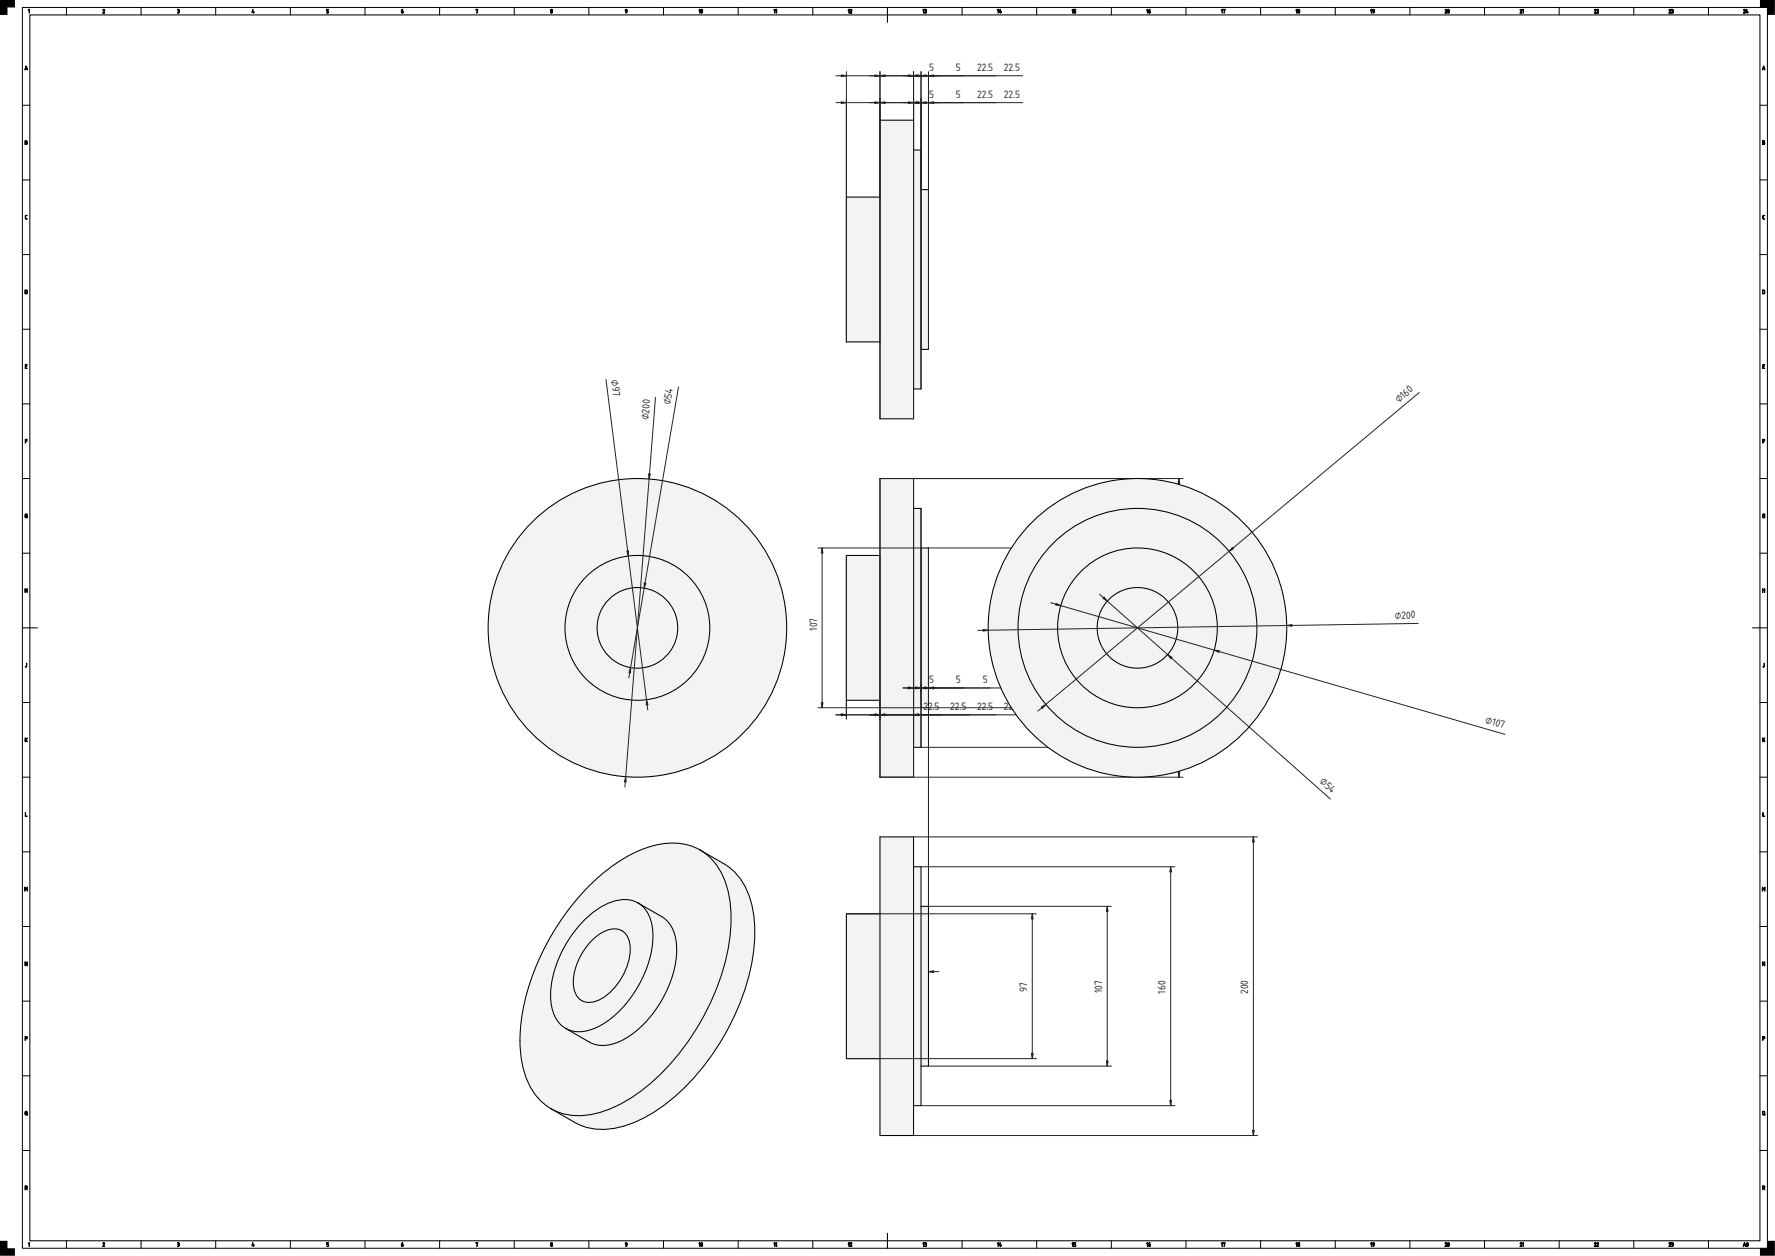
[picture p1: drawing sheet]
<svg xmlns="http://www.w3.org/2000/svg" width="1189mm" height="841mm" viewBox="0 0 1189 841" stroke-linecap="round" stroke-linejoin="round" font-family="sans-serif">
<defs><g id="words">
<g font-size="6.7" fill="#212529">
<text x="622" y="47">5</text>
<text x="640" y="47">5</text>
<text x="654" y="47">22.5</text>
<text x="672" y="47">22.5</text>
<text x="622" y="65">5</text>
<text x="640" y="65">5</text>
<text x="654" y="65">22.5</text>
<text x="672" y="65">22.5</text>
<text x="409" y="254" transform="rotate(83 409 254)">⌀97</text>
<text x="937" y="270" transform="rotate(-40 937 270)">⌀160</text>
<text x="449" y="271" transform="rotate(-80 449 271)">⌀54</text>
<text x="434" y="281" transform="rotate(-86 434 281)">⌀200</text>
<text x="934" y="414" transform="rotate(-1 934 414)">⌀200</text>
<text x="547" y="422" transform="rotate(-90 547 422)">107</text>
<text x="709" y="425" transform="rotate(-90 709 425)">107</text>
<text x="750" y="421" transform="rotate(-90 750 421)">180</text>
<text x="786" y="432" transform="rotate(-90 786 432)">200</text>
<text x="622" y="457">5</text>
<text x="640" y="457">5</text>
<text x="658" y="457">5</text>
<text x="618" y="475">22.5</text>
<text x="636" y="475">22.5</text>
<text x="654" y="475">22.5</text>
<text x="672" y="475">22.5</text>
<text x="995" y="484" transform="rotate(16 995 484)">⌀107</text>
<text x="884" y="524" transform="rotate(42 884 524)">⌀54</text>
<text x="688" y="664" transform="rotate(-90 688 664)">97</text>
<text x="738" y="665" transform="rotate(-90 738 665)">107</text>
<text x="781" y="665" transform="rotate(-90 781 665)">160</text>
<text x="836" y="666" transform="rotate(-90 836 666)">200</text>
</g>
</g></defs>
<path d="M20 10h1159v821h-1159zM594 5v10M15 420h10M1174 420h10M594 826v10" fill="none" stroke="#000" stroke-width=".7"/>
<g fill="none" stroke="#000" stroke-width=".67">
<path d="M15 5h1169v831h-1169zM44 5v5M94 5v5M144 5v5M194 5v5M244 5v5M294 5v5M344 5v5M394 5v5M444 5v5M494 5v5M544 5v5"/>
<path d="M644 5v5M694 5v5M744 5v5M794 5v5M844 5v5M894 5v5M944 5v5M994 5v5M1044 5v5M1094 5v5M1144 5v5M15 70h5"/>
<path d="M1179 70h5M15 120h5M1179 120h5M15 170h5M1179 170h5M15 220h5M1179 220h5M15 270h5M1179 270h5M15 320h5M1179 320h5M15 370h5"/>
<path d="M1179 370h5M594 420h.1M15 470h5M1179 470h5M15 520h5M1179 520h5M15 570h5M1179 570h5M15 620h5M1179 620h5M15 670h5M1179 670h5"/>
<path d="M15 720h5M1179 720h5M15 770h5M1179 770h5M44 831v5M94 831v5M144 831v5M194 831v5M244 831v5M294 831v5M344 831v5M394 831v5"/>
<path d="M444 831v5M494 831v5M544 831v5M644 831v5M694 831v5M744 831v5M794 831v5M844 831v5M894 831v5M944 831v5M994 831v5M1044 831v5"/>
<path d="M1094 831v5M1144 831v5"/>
</g>
<g fill="#000" stroke="#000" stroke-width=".67">
<path d="M20 6v3v-2h-1zM69 6l1 1-1 2h1h-1l1-2zM119 6h1v1a1 1 0 0 1 0 1 1 1 0 0 1-1 1 .7 .7 0 0 0 1-1 .7 .7 0 0 0-1-1h1zM169 6v2h1v1l-1-1zM219 6h1h-1v1l1 1v1h-1l1-1-1-1zM319 6h1l-1 3 1-3-1 1zM17 144h1l-1 1v1l1 1-1-1zM1181 144h1l-1 1v1l1 1-1-1zM17 244h1h-1v1h1h-1v1l1 1h-1zM1181 244h1h-1v1h1h-1v1l1 1h-1zM17 294h1h-1v1h1h-1v2zM1181 294h1h-1v1h1h-1v2z"/>
<path d="M17 344h1l-1 1v1h1v-1v2l-1-1zM1181 344h1l-1 1v1h1l-1-1h1v2l-1-1zM17 394v1h1v-1v3v-2h-1v2zM1181 394v1h1v-1v3v-2h-1v2zM18 444v2l-1 1 1-1zM1182 444v2l-1 1v-1zM17 494v1l1-1v1v2l-1-2v2zM1181 494v1l1-1-1 1 1 2-1-2v2zM17 544v2l1 1h-1zM1181 544v2l1 1h-1zM17 594v1l1-1v3v-2l-1 1v-1v2zM1180 594l1 1 1-1v3v-2l-1 1v-1l-1 2z"/>
<path d="M17 644l1 2v-2v3l-1-2v2zM1181 644l1 2v-2v3l-1-2v2zM20 832v3v-3l-1 1zM69 832h1l-1 2 1 1h-1l1-2zM119 832h1v1a1 1 0 0 1 0 1 1 1 0 0 1-1 0 .7 .7 0 0 0 1 0 .7 .7 0 0 0-1-1h1zM169 832v2l1-1v1v1l-1-1zM219 832h1h-1v1l1 1v1h-1l1-1-1-1zM319 832h1l-1 3 1-3-1 1z"/>
<path d="M269 7l1-1-1 1a.8 .8 0 0 1 1 0 1 1 0 0 1 0 2 .8 .8 0 0 1-1-1zM269 8h1z"/>
<path d="M369 8a.5 .5 0 0 0 1 0 .5 .5 0 0 0-1 0zM369 7a.5 .5 0 0 0 1 0 .5 .5 0 0 0-1 0zM369 6h1v1a.9 .9 0 0 1 0 1 .9 .9 0 0 1-1 0z"/>
<path d="M419 6a1.5 1.5 0 0 1 0 3l1-1-1-1zM419 7a.5 .5 0 0 0 1 0 .5 .5 0 0 0-1 0z"/>
<path d="M469 6v3v-2h-1zM470 6v3v-2zM470 6a1.2 1.2 0 0 1 1 1 1.2 1.2 0 0 1-1 2z"/>
<path d="M519 6v3v-2h-1zM520 6v3v-2h-1z"/>
<path d="M569 6v3v-2h-1zM569 6l2 1-1 2h1h-2l1-2z"/>
<path d="M619 6v3v-2h-1zM619 6h1l1 1a1 1 0 0 1 0 1 1.1 1.1 0 0 1-2 1 .7 .7 0 0 0 1-1 .7 .7 0 0 0 0-1z"/>
<path d="M668 6l1 3-1-2zM670 6v2h1l-1 1-1-1z"/>
<path d="M718 6l1 3-1-2zM719 6h2h-1v1l1 1-1 1h-1l1-1-1-1z"/>
<path d="M769 6v3v-2h-1zM770 7v-1v1a.8 .8 0 0 1 1 0 1.1 1.1 0 0 1-1 2 .8 .8 0 0 1-1-1z"/>
<path d="M819 6v3v-2h-1zM819 6h2l-1 3v-3l-1 1z"/>
<path d="M868 6l1 3-1-2zM869 8a.5 .5 0 0 0 1 0 .5 .5 0 0 0-1 0zM870 6l1 1a.9 .9 0 0 1 0 1 1 1 0 0 1-2 0z"/>
<path d="M918 6l1 3-1-2zM919 6h1a1.5 1.5 0 0 1 0 3v-1l-1-1zM919 7a.5 .5 0 0 0 1 0 .5 .5 0 0 0-1 0z"/>
<path d="M968 6l1 1-1 2h1h-1l1-2zM970 6v3l1-2zM970 6a1.2 1.2 0 0 1 1 1 1.2 1.2 0 0 1-1 2z"/>
<path d="M1018 6l1 1-1 2h1h-1l1-2zM1020 6v3v-2z"/>
<path d="M1068 6l1 1-1 2h1h-1l1-2zM1070 6l1 1-1 2h1h-1l1-2z"/>
<path d="M1118 6l1 1-1 2h1h-1l1-2zM1119 6h1l1 1a1 1 0 0 1 0 1 1.1 1.1 0 0 1-2 1 .7 .7 0 0 0 1-1 .7 .7 0 0 0 0-1z"/>
<path d="M1168 6l1 1-1 2h1h-1l1-2zM1170 6v2h1l-1 1-1-1z"/>
<path d="M17 44l1 3v-1l-1 1zM18 45l-1 1h1z"/>
<path d="M1181 44l1 3v-1l-2 1zM1181 45v1h1z"/>
<path d="M17 94l1 1v1v1h-1zM17 96v1l1-1zM17 94v1h1z"/>
<path d="M1181 94l1 1v1v1h-1zM1181 96v1l1-1zM1181 94v1h1z"/>
<path d="M17 194v3l1-1v-1zM17 194l1 1v2h-1z"/>
<path d="M1181 194v3l1-1v-1zM1181 194l1 1v2h-1z"/>
<path d="M17 694v1h1v-1zM17 694h1v1l-1 1v1z"/>
<path d="M1181 694v1h1v-1zM1181 694h1v1l-1 1v1z"/>
<path d="M17 744v2h1v-1zM17 744h1v3l-1-1z"/>
<path d="M1181 744v2l1-1zM1181 744h1v3l-1-1z"/>
<path d="M17 794v1h1v-1zM17 794h1v2v1v-1h-1v1z"/>
<path d="M1181 794v1h1v-1zM1181 794h1v2v1l-1-1v1z"/>
<path d="M269 832h1l-1 1a.8 .8 0 0 1 1 0 .8 .8 0 0 1 0 1 .8 .8 0 0 1-1 0zM269 833v1h1v-1z"/>
<path d="M369 834a.5 .5 0 0 0 1 0 .5 .5 0 0 0-1 0zM369 833a.5 .5 0 0 0 1 0 .5 .5 0 0 0-1 0zM369 832h1v1a.9 .9 0 0 1 0 1 .9 .9 0 0 1-1 0z"/>
<path d="M419 832a1.5 1.5 0 0 1 0 3l1-1-1-1zM419 833a.5 .5 0 0 0 1 0 .5 .5 0 0 0-1 0z"/>
<path d="M469 832v3v-3l-1 1zM470 832v2v-1zM470 832a1.2 1.2 0 0 1 1 1 1.2 1.2 0 0 1-1 1z"/>
<path d="M519 832v3v-3l-1 1zM520 832v3v-3l-1 1z"/>
<path d="M569 832v3v-3l-1 1zM569 832h2l-1 2 1 1h-2l1-2z"/>
<path d="M619 832v3v-3l-1 1zM619 832h1l1 1a1 1 0 0 1 0 1 1 1 0 0 1-2 0 .7 .7 0 0 0 1 0 .7 .7 0 0 0 0-1z"/>
<path d="M668 832l1 3-1-3v1zM670 832v2v-1l1 1-1 1-1-1z"/>
<path d="M718 832l1 3-1-3v1zM719 832h2h-1v1l1 1-1 1h-1l1-1-1-1z"/>
<path d="M769 832v3v-3l-1 1zM770 832v1a.8 .8 0 0 1 1 0 .8 .8 0 0 1-1 1 .8 .8 0 0 1-1 0zM770 833v1v-1z"/>
<path d="M819 832v3v-3l-1 1zM819 832h2l-1 3v-3l-1 1z"/>
<path d="M868 832l1 3-1-3v1zM869 834a.5 .5 0 0 0 1 0 .5 .5 0 0 0-1 0zM870 832l1 1a.9 .9 0 0 1 0 1 1 1 0 0 1-2 0z"/>
<path d="M918 832l1 3-1-3v1zM919 832h1a1.5 1.5 0 0 1 0 3v-1l-1-1zM919 833a.5 .5 0 0 0 1 0 .5 .5 0 0 0-1 0z"/>
<path d="M968 832h1l-1 2 1 1h-1l1-2zM970 832v2l1-1zM970 832a1.2 1.2 0 0 1 1 1 1.2 1.2 0 0 1-1 1z"/>
<path d="M1018 832h1l-1 2 1 1h-1l1-2zM1020 832v3v-3v1z"/>
<path d="M1068 832h1l-1 2 1 1h-1l1-2zM1070 832h1l-1 2 1 1h-1l1-2z"/>
<path d="M1118 832h1l-1 2 1 1h-1l1-2zM1119 832h1l1 1a1 1 0 0 1 0 1 1 1 0 0 1-2 0 .7 .7 0 0 0 1 0 .7 .7 0 0 0 0-1z"/>
<path d="M1168 832l1 3v-1l-1 1zM1168 833v1h1zM1170 832v2l1-1zM1170 832a1.2 1.2 0 0 1 1 1 1.2 1.2 0 0 1-1 1z"/>
</g>
<path d="M0 0h10v5h-5v5h-5zM1179 0h10v10h-5v-5h-5zM0 831h5v5h5v5h-10zM1179 836h5v-5h5v10h-10z" fill="#000"/>
<g fill="#f1f3f5">
<path d="M589 320h23v20h5v27h5v107h-5v26h-5v20h-23v-51h-22v-97h22z" fill-rule="evenodd"/>
<path d="M589 320h23v200h-23z" fill-rule="evenodd"/>
<path d="M567 372h22v97h-22z" fill-rule="evenodd"/>
<path d="M612 340h5v160h-5z" fill-rule="evenodd"/>
<path d="M617 367h5v107h-5z" fill-rule="evenodd"/>
</g>
<path d="M589 320h23v200h-23zM612 340h5v160h-5M589 372h-22v97h22M617 367h5v107h-5" fill="none" stroke="#000" stroke-width=".7"/>
<g fill="none" stroke="#212529" stroke-width=".67">
<path d="M612 320v200M754 320v180M790 320v200M792 320h-203v200h203M617 340v160h139M548 367h69M551 367v107M567 372v109M713 367v107M715 367h-93v286M548 474h69M560 479h125"/>
<path d="M605 461h76M622 474h93M592 651h37"/>
</g>
<g fill="#212529" stroke="#212529" stroke-width=".67">
<path d="M622 461l3-1v1z"/>
<path d="M613 460l4 1h-4z"/>
<path d="M617 461l3-1v1z"/>
<path d="M608 460l4 1h-4z"/>
<path d="M612 479l3-1v1z"/>
<path d="M586 478l3 1h-3z"/>
<path d="M589 479l4-1v1z"/>
<path d="M563 478l4 1h-4z"/>
<path d="M712 470h1v4z"/>
<path d="M713 367v3h-1z"/>
<path d="M754 320v4h-1z"/>
<path d="M753 497h1v3z"/>
<path d="M789 517h1v3z"/>
<path d="M790 320v4h-1z"/>
<path d="M551 367v3h-1z"/>
<path d="M550 470h1v4z"/>
<path d="M622 651l3-1v1z"/>
<path d="M618 650l4 1h-4z"/>
</g>
<g fill="#f1f3f5">
<circle cx="427" cy="420" r="100"/>
<circle cx="427" cy="420" r="48"/>
<circle cx="427" cy="420" r="27"/>
</g>
<g fill="none" stroke="#000" stroke-width=".7">
<circle cx="427" cy="420" r="100"/>
<circle cx="427" cy="420" r="48"/>
<circle cx="427" cy="420" r="27"/>
</g>
<path d="M406 254l28 221M454 259l-33 195M439 266l-20 261" fill="none" stroke="#212529" stroke-width=".67"/>
<g fill="#212529" stroke="#212529" stroke-width=".67">
<path d="M431 390h2l-2 4z"/>
<path d="M422 447v4l-1-1z"/>
<path d="M434 317h2l-1 4z"/>
<path d="M419 520v4h-1z"/>
<path d="M420 369h1v3z"/>
<path d="M433 469l1 3h-1z"/>
</g>
<g fill="#f1f3f5">
<circle cx="762" cy="420" r="100"/>
<circle cx="762" cy="420" r="80"/>
<circle cx="762" cy="420" r="53"/>
<circle cx="762" cy="420" r="27"/>
</g>
<g fill="none" stroke="#000" stroke-width=".7">
<circle cx="762" cy="420" r="100"/>
<circle cx="762" cy="420" r="80"/>
<circle cx="762" cy="420" r="53"/>
<circle cx="762" cy="420" r="27"/>
</g>
<path d="M951 263l-256 213M736 398l155 137M704 404l304 88M950 417l-295 5" fill="none" stroke="#212529" stroke-width=".67"/>
<g fill="#212529" stroke="#212529" stroke-width=".67">
<path d="M782 438l3 2-1 1z"/>
<path d="M739 400l3 3-3-2z"/>
<path d="M813 435l4 1-1 1z"/>
<path d="M707 404l3 2-3-1z"/>
<path d="M826 366v1l-3 2z"/>
<path d="M697 473l3-1-2 2z"/>
<path d="M862 419l3-1v1z"/>
<path d="M658 421l4 1-4 1z"/>
</g>
<g fill="#f1f3f5">
<path d="M589 80h23v20h5v27h5v107h-5v26h-5v20h-23v-51h-22v-97h22z" fill-rule="evenodd"/>
<path d="M589 80h23v200h-23z" fill-rule="evenodd"/>
<path d="M567 132h22v97h-22z" fill-rule="evenodd"/>
<path d="M612 100h5v160h-5z" fill-rule="evenodd"/>
<path d="M617 127h5v107h-5z" fill-rule="evenodd"/>
</g>
<path d="M589 80h23v200h-23zM612 100h5v160h-5M589 132h-22v97h22M617 127h5v107h-5" fill="none" stroke="#000" stroke-width=".7"/>
<path d="M560 51h125M567 48v181M589 48v232M612 48v232M617 48v212M622 48v186M560 69h125" fill="none" stroke="#212529" stroke-width=".67"/>
<g fill="#212529" stroke="#212529" stroke-width=".67">
<path d="M622 51l3-1v1z"/>
<path d="M613 50l4 1h-4z"/>
<path d="M617 51l3-1v1z"/>
<path d="M608 50l4 1h-4z"/>
<path d="M612 51l3-1v1z"/>
<path d="M586 50l3 1h-3z"/>
<path d="M589 51l4-1v1z"/>
<path d="M563 50l4 1h-4z"/>
<path d="M622 69l3-1v1z"/>
<path d="M613 68l4 1h-4z"/>
<path d="M617 69l3-1v1z"/>
<path d="M608 68l4 1h-4z"/>
<path d="M612 69l3-1v1z"/>
<path d="M586 68l3 1h-3z"/>
<path d="M589 69l4-1v1z"/>
<path d="M563 68l4 1h-4z"/>
</g>
<g fill="#f1f3f5">
<path d="M589 560h23v20h5v27h5v107h-5v26h-5v20h-23v-51h-22v-97h22z" fill-rule="evenodd"/>
<path d="M589 560h23v200h-23z" fill-rule="evenodd"/>
<path d="M567 612h22v97h-22z" fill-rule="evenodd"/>
<path d="M612 580h5v160h-5z" fill-rule="evenodd"/>
<path d="M617 607h5v107h-5z" fill-rule="evenodd"/>
</g>
<path d="M589 560h23v200h-23zM612 580h5v160h-5M589 612h-22v97h22M617 607h5v107h-5" fill="none" stroke="#000" stroke-width=".7"/>
<path d="M612 560h230M839 560v200M617 580h170M784 580v160M567 612h127M622 607h122M691 612v97M742 607v107M567 709h127M622 714h122M617 740h170M612 760h230" fill="none" stroke="#212529" stroke-width=".67"/>
<g fill="#212529" stroke="#212529" stroke-width=".67">
<path d="M741 710h1v4z"/>
<path d="M742 607v3h-1z"/>
<path d="M784 737h1l-1 3z"/>
<path d="M784 580l1 4h-1z"/>
<path d="M839 757h1l-1 3z"/>
<path d="M839 560l1 4h-1z"/>
<path d="M691 705h1l-1 4z"/>
<path d="M691 612l1 3h-1z"/>
</g>
<g fill="#f1f3f5">
<path d="M395 593a90 90 0 0 1 51-28 38 38 0 0 1 23 4l16 9a45 45 0 0 1 20 36 135 135 0 0 1-20 80 135 135 0 0 1-59 57 45 45 0 0 1-41 1l-16-10a46 46 0 0 1-20-37 141 141 0 0 1 25-86l12-16z" fill-rule="evenodd"/>
<path d="M395 593a90 90 0 0 1 51-28 36 36 0 0 1 40 26 102 102 0 0 1-3 64 159 159 0 0 1-60 80 62 62 0 0 1-43 11 40 40 0 0 1-30-34 117 117 0 0 1 10-68 168 168 0 0 1 35-51z" fill-rule="evenodd"/>
<path d="M392 616a38 38 0 0 1 29-13l5 1 17 10a24 24 0 0 1 10 22 75 75 0 0 1-36 61 23 23 0 0 1-22 1l-16-9a25 25 0 0 1-10-25 77 77 0 0 1 23-48z" fill-rule="evenodd"/>
<path d="M392 616a38 38 0 0 1 29-13 20 20 0 0 1 16 19 74 74 0 0 1-27 60 32 32 0 0 1-28 8 22 22 0 0 1-13-22 75 75 0 0 1 23-52z" fill-rule="evenodd"/>
<path d="M469 569l16 9a45 45 0 0 1 20 36 135 135 0 0 1-20 80 135 135 0 0 1-59 57 45 45 0 0 1-41 1l-16-10a45 45 0 0 0 41 0 135 135 0 0 0 59-57 135 135 0 0 0 20-80 45 45 0 0 0-20-36z" fill-rule="evenodd"/>
<path d="M427 605l16 9a24 24 0 0 1 10 22 75 75 0 0 1-36 61 23 23 0 0 1-22 1l-16-9a24 24 0 0 0 24-3 75 75 0 0 0 34-62 23 23 0 0 0-10-19z" fill-rule="evenodd"/>
<path d="M397 629a18 18 0 0 1 20-6 16 16 0 0 1 5 17 39 39 0 0 1-24 31 11 11 0 0 1-14-12 42 42 0 0 1 13-30z" fill-rule="evenodd"/>
</g>
<path d="M469 569l16 9a45 45 0 0 1 20 36 135 135 0 0 1-20 80 135 135 0 0 1-59 57 45 45 0 0 1-41 1l-16-10M469 569a46 46 0 0 0-43 1 139 139 0 0 0-60 61 129 129 0 0 0-17 79 44 44 0 0 0 20 32M469 569a45 45 0 0 1 20 36 135 135 0 0 1-20 80 135 135 0 0 1-59 57 45 45 0 0 1-41 0M427 605l16 9a24 24 0 0 1 10 22 75 75 0 0 1-36 61 23 23 0 0 1-22 1l-16-9M427 605a25 25 0 0 0-26 3 75 75 0 0 0-32 62 22 22 0 0 0 10 19M427 605a24 24 0 0 1 10 22 75 75 0 0 1-36 60 23 23 0 0 1-22 2M397 629a18 18 0 0 1 20-6 16 16 0 0 1 5 17 39 39 0 0 1-24 31 11 11 0 0 1-14-12 42 42 0 0 1 13-30z" fill="none" stroke="#000" stroke-width=".7"/>
<use href="#words"/>
</svg>
